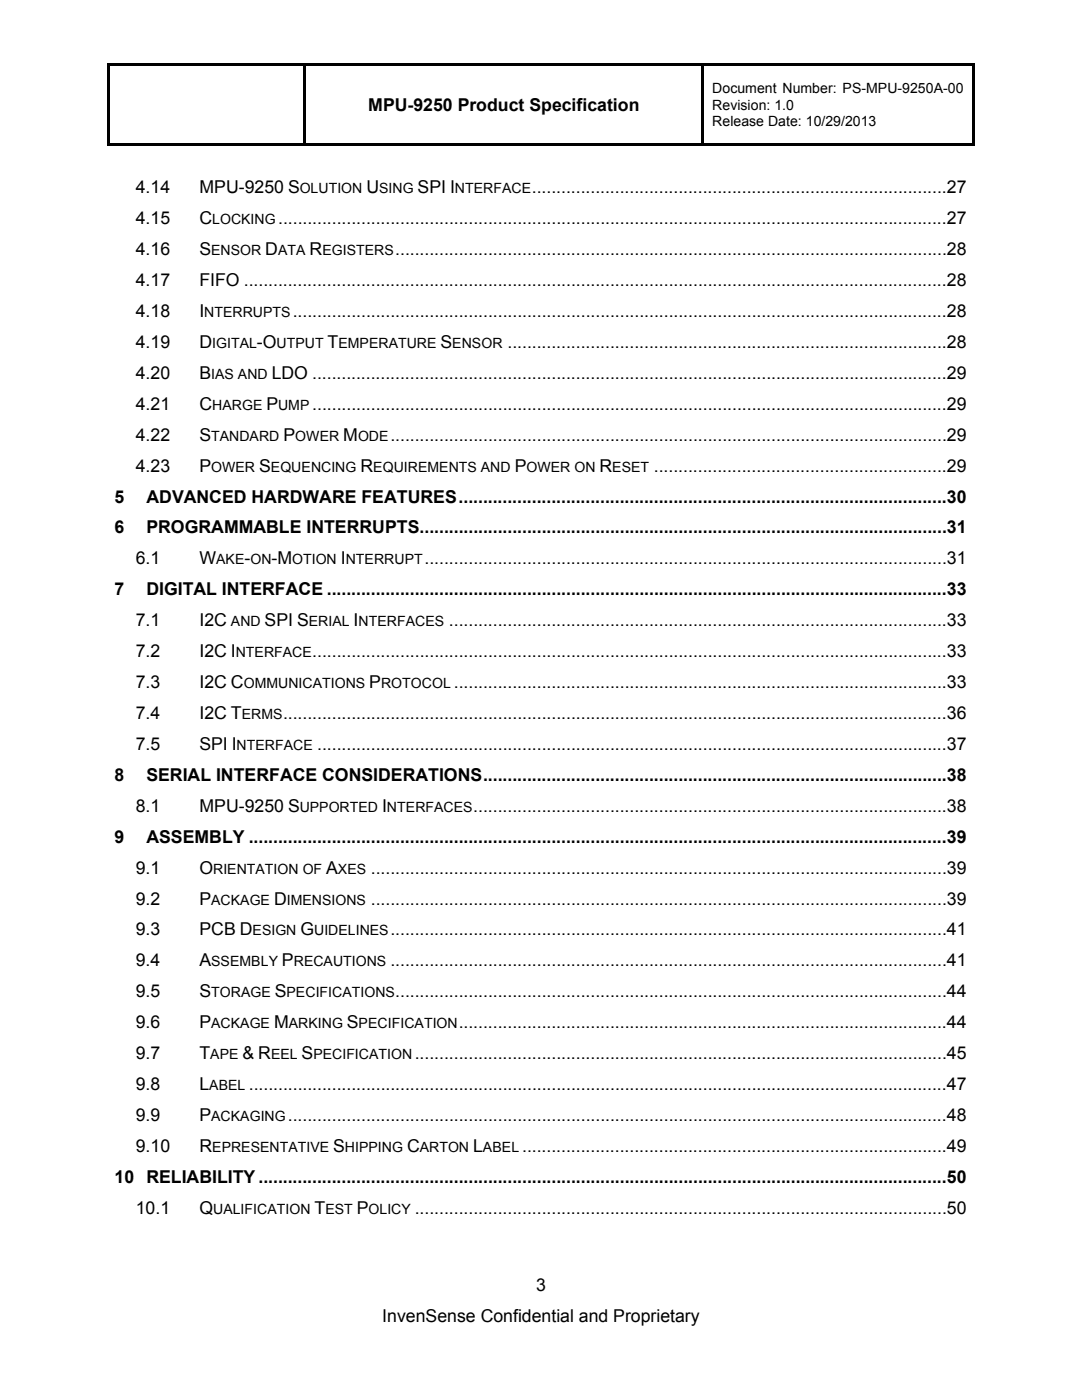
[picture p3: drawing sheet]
<svg xmlns="http://www.w3.org/2000/svg" width="216mm" height="279mm" viewBox="0 0 216 279" stroke-linecap="round" stroke-linejoin="round" font-family="sans-serif">
<defs><g id="words">
<g font-size="3.5">
<text x="73.5" y="22.2">MPU-9250 Product Specification</text>
<text x="27.1" y="38.5">4.14</text>
<text x="39.8" y="38.5">MPU-9250 S</text>
<text x="73.1" y="38.5">U</text>
<text x="83.3" y="38.5">SPI I</text>
<text x="106.1" y="38.5">.....................................................................................27</text>
<text x="27.1" y="44.7">4.15</text>
<text x="39.8" y="44.7">C</text>
<text x="55.5" y="44.7">.........................................................................................................................................27</text>
<text x="27.1" y="50.9">4.16</text>
<text x="39.8" y="50.9">S</text>
<text x="52.9" y="50.9">D</text>
<text x="61.8" y="50.9">R</text>
<text x="78.9" y="50.9">.................................................................................................................28</text>
<text x="27.1" y="57.1">4.17</text>
<text x="39.8" y="57.1">FIFO ................................................................................................................................................28</text>
<text x="27.1" y="63.2">4.18</text>
<text x="39.8" y="63.2">I</text>
<text x="58.4" y="63.2">......................................................................................................................................28</text>
<text x="27.1" y="69.4">4.19</text>
<text x="39.8" y="69.4">D</text>
<text x="51.3" y="69.4">-O</text>
<text x="65.4" y="69.4">T</text>
<text x="87.9" y="69.4">S</text>
<text x="101.3" y="69.4">..........................................................................................28</text>
<text x="27.1" y="75.6">4.20</text>
<text x="39.8" y="75.6">B</text>
<text x="54.2" y="75.6">LDO ..................................................................................................................................29</text>
<text x="27.1" y="81.7">4.21</text>
<text x="39.8" y="81.7">C</text>
<text x="53.1" y="81.7">P</text>
<text x="62.3" y="81.7">..................................................................................................................................29</text>
<text x="27.1" y="87.9">4.22</text>
<text x="39.8" y="87.9">S</text>
<text x="56.6" y="87.9">P</text>
<text x="68.5" y="87.9">M</text>
<text x="77.9" y="87.9">..................................................................................................................29</text>
<text x="27.1" y="94.1">4.23</text>
<text x="39.8" y="94.1">P</text>
<text x="51.7" y="94.1">S</text>
<text x="71.9" y="94.1">R</text>
<text x="102.7" y="94.1">P</text>
<text x="119.6" y="94.1">R</text>
<text x="130.5" y="94.1">............................................................29</text>
<text x="22.9" y="100.3">5</text>
<text x="29.2" y="100.3">ADVANCED HARDWARE FEATURES ....................................................................................................30</text>
<text x="22.9" y="106.5">6</text>
<text x="29.2" y="106.5">PROGRAMMABLE INTERRUPTS............................................................................................................31</text>
<text x="27.1" y="112.6">6.1</text>
<text x="39.8" y="112.6">W</text>
<text x="48.8" y="112.6">-</text>
<text x="54.2" y="112.6">-M</text>
<text x="68" y="112.6">I</text>
<text x="84.7" y="112.6">...........................................................................................................31</text>
<text x="22.9" y="118.8">7</text>
<text x="29.2" y="118.8">DIGITAL INTERFACE ...............................................................................................................................33</text>
<text x="27.1" y="125">7.1</text>
<text x="39.8" y="125">I2C</text>
<text x="52.8" y="125">SPI S</text>
<text x="70.6" y="125">I</text>
<text x="89.6" y="125">......................................................................................................33</text>
<text x="27.1" y="131.1">7.2</text>
<text x="39.8" y="131.1">I2C I</text>
<text x="62.3" y="131.1">..................................................................................................................................33</text>
<text x="27.1" y="137.3">7.3</text>
<text x="39.8" y="137.3">I2C C</text>
<text x="73.7" y="137.3">P</text>
<text x="90.6" y="137.3">.....................................................................................................33</text>
<text x="27.1" y="143.5">7.4</text>
<text x="39.8" y="143.5">I2C T</text>
<text x="56.5" y="143.5">........................................................................................................................................36</text>
<text x="27.1" y="149.6">7.5</text>
<text x="39.8" y="149.6">SPI I</text>
<text x="63.3" y="149.6">.................................................................................................................................37</text>
<text x="22.9" y="155.9">8</text>
<text x="29.2" y="155.9">SERIAL INTERFACE CONSIDERATIONS ...............................................................................................38</text>
<text x="27.1" y="162">8.1</text>
<text x="39.8" y="162">MPU-9250 S</text>
<text x="76.2" y="162">I</text>
<text x="94.4" y="162">.................................................................................................38</text>
<text x="22.9" y="168.2">9</text>
<text x="29.2" y="168.2">ASSEMBLY ...............................................................................................................................................39</text>
<text x="27.1" y="174.3">9.1</text>
<text x="39.8" y="174.3">O</text>
<text x="65.1" y="174.3">A</text>
<text x="74" y="174.3">......................................................................................................................39</text>
<text x="27.1" y="180.5">9.2</text>
<text x="39.8" y="180.5">P</text>
<text x="54.7" y="180.5">D</text>
<text x="74" y="180.5">......................................................................................................................39</text>
<text x="27.1" y="186.7">9.3</text>
<text x="39.8" y="186.7">PCB D</text>
<text x="59.9" y="186.7">G</text>
<text x="77.9" y="186.7">..................................................................................................................41</text>
<text x="27.1" y="192.9">9.4</text>
<text x="39.8" y="192.9">A</text>
<text x="56.2" y="192.9">P</text>
<text x="77.9" y="192.9">..................................................................................................................41</text>
<text x="27.1" y="199.1">9.5</text>
<text x="39.8" y="199.1">S</text>
<text x="54.8" y="199.1">S</text>
<text x="78.9" y="199.1">.................................................................................................................44</text>
<text x="27.1" y="205.2">9.6</text>
<text x="39.8" y="205.2">P</text>
<text x="54.7" y="205.2">M</text>
<text x="69.2" y="205.2">S</text>
<text x="91.5" y="205.2">....................................................................................................44</text>
<text x="27.1" y="211.4">9.7</text>
<text x="39.8" y="211.4">T</text>
<text x="48.4" y="211.4">&amp; R</text>
<text x="60.2" y="211.4">S</text>
<text x="82.8" y="211.4">.............................................................................................................45</text>
<text x="27.1" y="217.6">9.8</text>
<text x="39.8" y="217.6">L</text>
<text x="49.7" y="217.6">...............................................................................................................................................47</text>
<text x="27.1" y="223.7">9.9</text>
<text x="39.8" y="223.7">P</text>
<text x="57.4" y="223.7">.......................................................................................................................................48</text>
<text x="27.1" y="229.9">9.10</text>
<text x="39.8" y="229.9">R</text>
<text x="66.5" y="229.9">S</text>
<text x="81.2" y="229.9">C</text>
<text x="94.4" y="229.9">L</text>
<text x="104.2" y="229.9">.......................................................................................49</text>
<text x="22.9" y="236.1">10 RELIABILITY .............................................................................................................................................50</text>
<text x="27.1" y="242.3">10.1</text>
<text x="39.8" y="242.3">Q</text>
<text x="62.8" y="242.3">T</text>
<text x="71.2" y="242.3">P</text>
<text x="82.8" y="242.3">.............................................................................................................50</text>
<text x="107" y="257.6">3</text>
<text x="76.3" y="263.8">InvenSense Confidential and Proprietary</text>
</g>
<g font-size="2.8">
<text x="142.1" y="18.6">Document Number: PS-MPU-9250A-00</text>
<text x="142.1" y="21.9">Revision: 1.0</text>
<text x="142.1" y="25.1">Release Date: 10/29/2013</text>
<text x="59.8" y="38.5">OLUTION</text>
<text x="75.7" y="38.5">SING</text>
<text x="90.8" y="38.5">NTERFACE</text>
<text x="42.4" y="44.7">LOCKING</text>
<text x="42.1" y="50.9">ENSOR</text>
<text x="55.5" y="50.9">ATA</text>
<text x="64.3" y="50.9">EGISTERS</text>
<text x="40.8" y="63.2">NTERRUPTS</text>
<text x="42.4" y="69.4">IGITAL</text>
<text x="55.2" y="69.4">UTPUT</text>
<text x="67.5" y="69.4">EMPERATURE</text>
<text x="90.3" y="69.4">ENSOR</text>
<text x="42.1" y="75.6">IAS AND</text>
<text x="42.4" y="81.7">HARGE</text>
<text x="55.5" y="81.7">UMP</text>
<text x="42.1" y="87.9">TANDARD</text>
<text x="58.9" y="87.9">OWER</text>
<text x="71.4" y="87.9">ODE</text>
<text x="42.1" y="94.1">OWER</text>
<text x="54" y="94.1">EQUENCING</text>
<text x="74.5" y="94.1">EQUIREMENTS AND</text>
<text x="105.1" y="94.1">OWER ON</text>
<text x="122.2" y="94.1">ESET</text>
<text x="43.1" y="112.6">AKE ON</text>
<text x="58.3" y="112.6">OTION NTERRUPT</text>
<text x="46.1" y="125">AND</text>
<text x="61.6" y="125">ERIAL NTERFACES</text>
<text x="47.1" y="131.1">NTERFACE</text>
<text x="48.6" y="137.3">OMMUNICATIONS</text>
<text x="76" y="137.3">ROTOCOL</text>
<text x="48.2" y="143.5">ERMS</text>
<text x="47.2" y="149.6">NTERFACE</text>
<text x="59.8" y="162">UPPORTED NTERFACES</text>
<text x="42.5" y="174.3">RIENTATION OF</text>
<text x="67.4" y="174.3">XES</text>
<text x="42.1" y="180.5">ACKAGE</text>
<text x="57.2" y="180.5">IMENSIONS</text>
<text x="50.4" y="186.7">ESIGN</text>
<text x="62.7" y="186.7">UIDELINES</text>
<text x="42.1" y="192.9">SSEMBLY</text>
<text x="58.6" y="192.9">RECAUTIONS</text>
<text x="42.1" y="199.1">TORAGE</text>
<text x="57.2" y="199.1">PECIFICATIONS</text>
<text x="42.1" y="205.2">ACKAGE</text>
<text x="57.6" y="205.2">ARKING</text>
<text x="71.6" y="205.2">PECIFICATION</text>
<text x="42" y="211.4">APE</text>
<text x="54.1" y="211.4">EEL</text>
<text x="62.5" y="211.4">PECIFICATION</text>
<text x="41.8" y="217.6">ABEL</text>
<text x="42.1" y="223.7">ACKAGING</text>
<text x="42.4" y="229.9">EPRESENTATIVE</text>
<text x="68.8" y="229.9">HIPPING</text>
<text x="83.8" y="229.9">ARTON</text>
<text x="96.4" y="229.9">ABEL</text>
<text x="42.5" y="242.3">UALIFICATION</text>
<text x="64.9" y="242.3">EST</text>
<text x="73.5" y="242.3">OLICY</text>
</g>
</g></defs>
<path d="M21.4 12.7h.5v.5h-.5zM21.4 12.7h173.1v.5h-173.1zM193.9 12.7h.6v.5h-.6zM21.4 13.2h.5v15.9h-.5zM21.4 28.6h39.2v.5h-39.2zM60.6 13.2h.5v15.9h-.5zM61.1 28.6h78.9v.5h-78.9zM140 13.2h.5v15.9h-.5zM140.5 28.6h53.4v.5h-53.4zM193.9 13.2h.6v15.9h-.6zM193.9 28.6h.6v.5h-.6z" fill="#000"/>
<use href="#words"/>
</svg>
